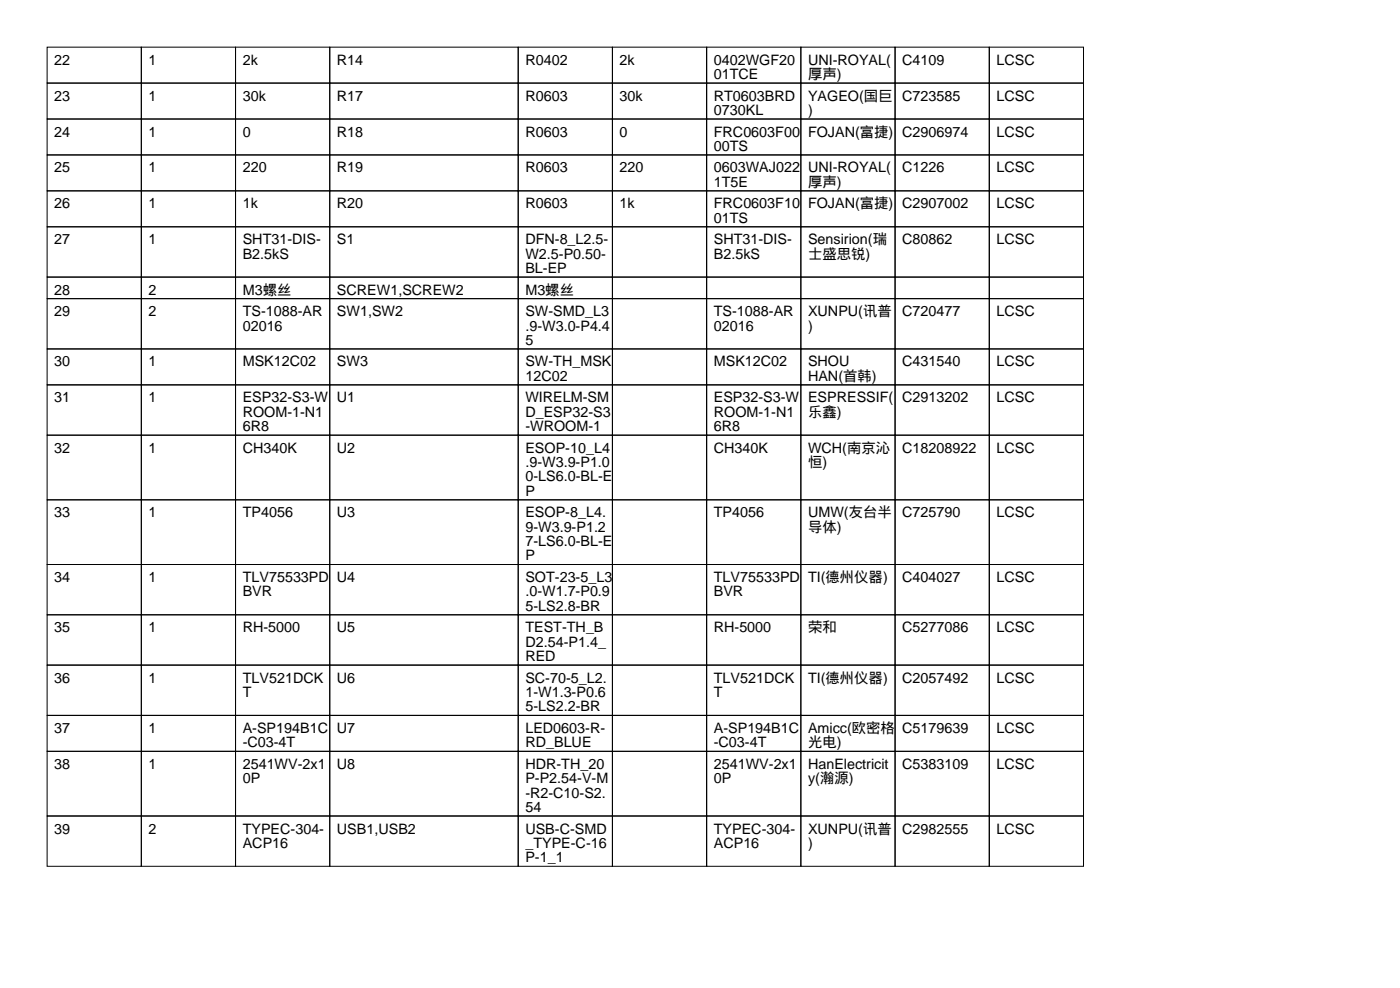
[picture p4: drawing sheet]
<svg xmlns="http://www.w3.org/2000/svg" width="297mm" height="210mm" viewBox="0 0 297 210" stroke-linecap="round" stroke-linejoin="round" font-family="sans-serif">
<defs><g id="words">
<g font-size="3">
<text x="11.5" y="13.7">22</text>
<text x="31.5" y="13.7">1</text>
<text x="51.5" y="13.7">2k</text>
<text x="71.5" y="13.7">R14</text>
<text x="111.5" y="13.7">R0402</text>
<text x="131.5" y="13.7">2k</text>
<text x="151.5" y="13.7">0402WGF20</text>
<text x="151.5" y="16.8">01TCE</text>
<text x="171.5" y="13.7">UNI-ROYAL(</text>
<text x="171.5" y="16.8">厚声)</text>
<text x="191.5" y="13.7">C4109</text>
<text x="211.5" y="13.7">LCSC</text>
<text x="11.5" y="21.3">23</text>
<text x="31.5" y="21.3">1</text>
<text x="51.5" y="21.3">30k</text>
<text x="71.5" y="21.3">R17</text>
<text x="111.5" y="21.3">R0603</text>
<text x="131.5" y="21.3">30k</text>
<text x="151.5" y="21.3">RT0603BRD</text>
<text x="171.5" y="21.3">YAGEO(国巨</text>
<text x="191.5" y="21.3">C723585</text>
<text x="211.5" y="21.3">LCSC</text>
<text x="11.5" y="29">24</text>
<text x="31.5" y="29">1</text>
<text x="51.5" y="29">0</text>
<text x="71.5" y="29">R18</text>
<text x="111.5" y="29">R0603</text>
<text x="131.5" y="29">0</text>
<text x="151.5" y="24.4">0730KL</text>
<text x="151.5" y="29">FRC0603F00</text>
<text x="171.5" y="24.4">)</text>
<text x="171.5" y="29">FOJAN(富捷)</text>
<text x="191.5" y="29">C2906974</text>
<text x="211.5" y="29">LCSC</text>
<text x="151.5" y="32">00TS</text>
<text x="11.5" y="36.6">25</text>
<text x="31.5" y="36.6">1</text>
<text x="51.5" y="36.6">220</text>
<text x="71.5" y="36.6">R19</text>
<text x="111.5" y="36.6">R0603</text>
<text x="131.5" y="36.6">220</text>
<text x="151.5" y="36.6">0603WAJ022</text>
<text x="151.5" y="39.6">1T5E</text>
<text x="171.5" y="36.6">UNI-ROYAL(</text>
<text x="171.5" y="39.6">厚声)</text>
<text x="191.5" y="36.6">C1226</text>
<text x="211.5" y="36.6">LCSC</text>
<text x="11.5" y="44.2">26</text>
<text x="31.5" y="44.2">1</text>
<text x="51.5" y="44.2">1k</text>
<text x="71.5" y="44.2">R20</text>
<text x="111.5" y="44.2">R0603</text>
<text x="131.5" y="44.2">1k</text>
<text x="151.5" y="44.2">FRC0603F10</text>
<text x="151.5" y="47.2">01TS</text>
<text x="171.5" y="44.2">FOJAN(富捷)</text>
<text x="191.5" y="44.2">C2907002</text>
<text x="211.5" y="44.2">LCSC</text>
<text x="11.5" y="51.8">27</text>
<text x="31.5" y="51.8">1</text>
<text x="51.5" y="51.8">SHT31-DIS-</text>
<text x="71.5" y="51.8">S1</text>
<text x="111.5" y="51.8">DFN-8_L2.5-</text>
<text x="151.5" y="51.8">SHT31-DIS-</text>
<text x="171.5" y="51.8">Sensirion(瑞</text>
<text x="191.5" y="51.8">C80862</text>
<text x="211.5" y="51.8">LCSC</text>
<text x="51.5" y="54.9">B2.5kS</text>
<text x="111.5" y="54.9">W2.5-P0.50-</text>
<text x="111.5" y="57.9">BL-EP</text>
<text x="151.5" y="54.9">B2.5kS</text>
<text x="171.5" y="54.9">士盛思锐)</text>
<text x="11.5" y="62.5">28</text>
<text x="31.5" y="62.5">2</text>
<text x="51.5" y="62.5">M3螺丝</text>
<text x="71.5" y="62.5">SCREW1,SCREW2</text>
<text x="111.5" y="62.5">M3螺丝</text>
<text x="11.5" y="67.1">29</text>
<text x="31.5" y="67.1">2</text>
<text x="51.5" y="67.1">TS-1088-AR</text>
<text x="51.5" y="70.1">02016</text>
<text x="71.5" y="67.1">SW1,SW2</text>
<text x="111.5" y="67.1">SW-SMD_L3</text>
<text x="111.5" y="70.1">.9-W3.0-P4.4</text>
<text x="151.5" y="67.1">TS-1088-AR</text>
<text x="151.5" y="70.1">02016</text>
<text x="171.5" y="67.1">XUNPU(讯普</text>
<text x="171.5" y="70.1">)</text>
<text x="191.5" y="67.1">C720477</text>
<text x="211.5" y="67.1">LCSC</text>
<text x="11.5" y="77.7">30</text>
<text x="31.5" y="77.7">1</text>
<text x="51.5" y="77.7">MSK12C02</text>
<text x="71.5" y="77.7">SW3</text>
<text x="111.5" y="73.2">5</text>
<text x="111.5" y="77.7">SW-TH_MSK</text>
<text x="151.5" y="77.7">MSK12C02</text>
<text x="171.5" y="77.7">SHOU</text>
<text x="191.5" y="77.7">C431540</text>
<text x="211.5" y="77.7">LCSC</text>
<text x="111.5" y="80.8">12C02</text>
<text x="171.5" y="80.8">HAN(首韩)</text>
<text x="11.5" y="85.3">31</text>
<text x="31.5" y="85.3">1</text>
<text x="51.5" y="85.3">ESP32-S3-W</text>
<text x="51.5" y="88.4">ROOM-1-N1</text>
<text x="71.5" y="85.3">U1</text>
<text x="111.5" y="85.3">WIRELM-SM</text>
<text x="111.5" y="88.4">D_ESP32-S3</text>
<text x="151.5" y="85.3">ESP32-S3-W</text>
<text x="151.5" y="88.4">ROOM-1-N1</text>
<text x="171.5" y="85.3">ESPRESSIF(</text>
<text x="171.5" y="88.4">乐鑫)</text>
<text x="191.5" y="85.3">C2913202</text>
<text x="211.5" y="85.3">LCSC</text>
<text x="51.5" y="91.4">6R8</text>
<text x="111.5" y="91.4">-WROOM-1</text>
<text x="151.5" y="91.4">6R8</text>
<text x="11.5" y="96">32</text>
<text x="31.5" y="96">1</text>
<text x="51.5" y="96">CH340K</text>
<text x="71.5" y="96">U2</text>
<text x="111.5" y="96">ESOP-10_L4</text>
<text x="111.5" y="99.1">.9-W3.9-P1.0</text>
<text x="151.5" y="96">CH340K</text>
<text x="171.5" y="96">WCH(南京沁</text>
<text x="171.5" y="99.1">恒)</text>
<text x="191.5" y="96">C18208922</text>
<text x="211.5" y="96">LCSC</text>
<text x="111.5" y="102.1">0-LS6.0-BL-E</text>
<text x="111.5" y="105.2">P</text>
<text x="11.5" y="109.7">33</text>
<text x="31.5" y="109.7">1</text>
<text x="51.5" y="109.7">TP4056</text>
<text x="71.5" y="109.7">U3</text>
<text x="111.5" y="109.7">ESOP-8_L4.</text>
<text x="111.5" y="112.8">9-W3.9-P1.2</text>
<text x="151.5" y="109.7">TP4056</text>
<text x="171.5" y="109.7">UMW(友台半</text>
<text x="171.5" y="112.8">导体)</text>
<text x="191.5" y="109.7">C725790</text>
<text x="211.5" y="109.7">LCSC</text>
<text x="111.5" y="115.8">7-LS6.0-BL-E</text>
<text x="111.5" y="118.9">P</text>
<text x="11.5" y="123.4">34</text>
<text x="31.5" y="123.4">1</text>
<text x="51.5" y="123.4">TLV75533PD</text>
<text x="71.5" y="123.4">U4</text>
<text x="111.5" y="123.4">SOT-23-5_L3</text>
<text x="151.5" y="123.4">TLV75533PD</text>
<text x="171.5" y="123.4">TI(德州仪器)</text>
<text x="191.5" y="123.4">C404027</text>
<text x="211.5" y="123.4">LCSC</text>
<text x="51.5" y="126.5">BVR</text>
<text x="111.5" y="126.5">.0-W1.7-P0.9</text>
<text x="111.5" y="129.5">5-LS2.8-BR</text>
<text x="151.5" y="126.5">BVR</text>
<text x="11.5" y="134.1">35</text>
<text x="31.5" y="134.1">1</text>
<text x="51.5" y="134.1">RH-5000</text>
<text x="71.5" y="134.1">U5</text>
<text x="111.5" y="134.1">TEST-TH_B</text>
<text x="111.5" y="137.2">D2.54-P1.4_</text>
<text x="151.5" y="134.1">RH-5000</text>
<text x="171.5" y="134.1">荣和</text>
<text x="191.5" y="134.1">C5277086</text>
<text x="211.5" y="134.1">LCSC</text>
<text x="111.5" y="140.2">RED</text>
<text x="11.5" y="144.8">36</text>
<text x="31.5" y="144.8">1</text>
<text x="51.5" y="144.8">TLV521DCK</text>
<text x="51.5" y="147.8">T</text>
<text x="71.5" y="144.8">U6</text>
<text x="111.5" y="144.8">SC-70-5_L2.</text>
<text x="111.5" y="147.8">1-W1.3-P0.6</text>
<text x="151.5" y="144.8">TLV521DCK</text>
<text x="151.5" y="147.8">T</text>
<text x="171.5" y="144.8">TI(德州仪器)</text>
<text x="191.5" y="144.8">C2057492</text>
<text x="211.5" y="144.8">LCSC</text>
<text x="11.5" y="155.5">37</text>
<text x="31.5" y="155.5">1</text>
<text x="51.5" y="155.5">A-SP194B1C</text>
<text x="71.5" y="155.5">U7</text>
<text x="111.5" y="150.9">5-LS2.2-BR</text>
<text x="111.5" y="155.5">LED0603-R-</text>
<text x="151.5" y="155.5">A-SP194B1C</text>
<text x="171.5" y="155.5">Amicc(欧密格</text>
<text x="191.5" y="155.5">C5179639</text>
<text x="211.5" y="155.5">LCSC</text>
<text x="51.5" y="158.5">-C03-4T</text>
<text x="111.5" y="158.5">RD_BLUE</text>
<text x="151.5" y="158.5">-C03-4T</text>
<text x="171.5" y="158.5">光电)</text>
<text x="11.5" y="163.1">38</text>
<text x="31.5" y="163.1">1</text>
<text x="51.5" y="163.1">2541WV-2x1</text>
<text x="51.5" y="166.1">0P</text>
<text x="71.5" y="163.1">U8</text>
<text x="111.5" y="163.1">HDR-TH_20</text>
<text x="111.5" y="166.1">P-P2.54-V-M</text>
<text x="151.5" y="163.1">2541WV-2x1</text>
<text x="151.5" y="166.1">0P</text>
<text x="171.5" y="163.1">HanElectricit</text>
<text x="171.5" y="166.1">y(瀚源)</text>
<text x="191.5" y="163.1">C5383109</text>
<text x="211.5" y="163.1">LCSC</text>
<text x="111.5" y="169.2">-R2-C10-S2.</text>
<text x="111.5" y="172.2">54</text>
<text x="11.5" y="176.8">39</text>
<text x="31.5" y="176.8">2</text>
<text x="51.5" y="176.8">TYPEC-304-</text>
<text x="51.5" y="179.8">ACP16</text>
<text x="71.5" y="176.8">USB1,USB2</text>
<text x="111.5" y="176.8">USB-C-SMD</text>
<text x="111.5" y="179.8">_TYPE-C-16</text>
<text x="151.5" y="176.8">TYPEC-304-</text>
<text x="151.5" y="179.8">ACP16</text>
<text x="171.5" y="176.8">XUNPU(讯普</text>
<text x="171.5" y="179.8">)</text>
<text x="191.5" y="176.8">C2982555</text>
<text x="211.5" y="176.8">LCSC</text>
<text x="111.5" y="182.9">P-1_1</text>
</g>
</g></defs>
<g fill="none" stroke="#000" stroke-width=".21">
<path d="M10 10h20v7.6h-20zM10 17.6h20v7.6h-20zM30 10h20v7.6h-20zM30 17.6h20v7.6h-20zM50 10h20v7.6h-20zM50 17.6h20v7.6h-20zM70 10h40v7.6h-40zM70 17.6h40v7.6h-40zM110 10h20v7.6h-20zM110 17.6h20v7.6h-20zM130 10h20v7.6h-20zM130 17.6h20v7.6h-20z"/>
<path d="M150 10h20v7.6h-20zM150 17.6h20v7.6h-20zM170 10h20v7.6h-20zM170 17.6h20v7.6h-20zM190 10h20v7.6h-20zM190 17.6h20v7.6h-20zM210 10h20v7.6h-20zM210 17.6h20v7.6h-20zM10 25.2h20v7.7h-20zM10 32.9h20v7.6h-20zM30 25.2h20v7.7h-20zM30 32.9h20v7.6h-20z"/>
<path d="M50 25.2h20v7.7h-20zM50 32.9h20v7.6h-20zM70 25.2h40v7.7h-40zM70 32.9h40v7.6h-40zM110 25.2h20v7.7h-20zM110 32.9h20v7.6h-20zM130 25.2h20v7.7h-20zM130 32.9h20v7.6h-20zM150 25.2h20v7.7h-20zM150 32.9h20v7.6h-20zM170 25.2h20v7.7h-20zM170 32.9h20v7.6h-20z"/>
<path d="M190 25.2h20v7.7h-20zM190 32.9h20v7.6h-20zM210 25.2h20v7.7h-20zM210 32.9h20v7.6h-20zM10 40.5h20v7.6h-20zM10 48.1h20v10.7h-20zM10 58.8h20v4.5h-20zM30 40.5h20v7.6h-20zM30 48.1h20v10.7h-20zM30 58.8h20v4.5h-20zM50 40.5h20v7.6h-20zM50 48.1h20v10.7h-20z"/>
<path d="M50 58.8h20v4.5h-20zM70 40.5h40v7.6h-40zM70 48.1h40v10.7h-40zM70 58.8h40v4.5h-40zM110 40.5h20v7.6h-20zM110 48.1h20v10.7h-20zM110 58.8h20v4.5h-20zM130 40.5h20v7.6h-20zM130 48.1h20v10.7h-20zM130 58.8h20v4.5h-20zM150 40.5h20v7.6h-20zM150 48.1h20v10.7h-20z"/>
<path d="M150 58.8h20v4.5h-20zM170 40.5h20v7.6h-20zM170 48.1h20v10.7h-20zM170 58.8h20v4.5h-20zM190 40.5h20v7.6h-20zM190 48.1h20v10.7h-20zM190 58.8h20v4.5h-20zM210 40.5h20v7.6h-20zM210 48.1h20v10.7h-20zM210 58.8h20v4.5h-20zM10 63.3h20v10.7h-20zM10 74h20v7.6h-20z"/>
<path d="M30 63.3h20v10.7h-20zM30 74h20v7.6h-20zM50 63.3h20v10.7h-20zM50 74h20v7.6h-20zM70 63.3h40v10.7h-40zM70 74h40v7.6h-40zM110 63.3h20v10.7h-20zM110 74h20v7.6h-20zM130 63.3h20v10.7h-20zM130 74h20v7.6h-20zM150 63.3h20v10.7h-20zM150 74h20v7.6h-20z"/>
<path d="M170 63.3h20v10.7h-20zM170 74h20v7.6h-20zM190 63.3h20v10.7h-20zM190 74h20v7.6h-20zM210 63.3h20v10.7h-20zM210 74h20v7.6h-20zM10 81.6h20v10.7h-20zM10 92.3h20v13.7h-20zM30 81.6h20v10.7h-20zM30 92.3h20v13.7h-20zM50 81.6h20v10.7h-20zM50 92.3h20v13.7h-20z"/>
<path d="M70 81.6h40v10.7h-40zM70 92.3h40v13.7h-40zM110 81.6h20v10.7h-20zM110 92.3h20v13.7h-20zM130 81.6h20v10.7h-20zM130 92.3h20v13.7h-20zM150 81.6h20v10.7h-20zM150 92.3h20v13.7h-20zM170 81.6h20v10.7h-20zM170 92.3h20v13.7h-20zM190 81.6h20v10.7h-20zM190 92.3h20v13.7h-20z"/>
<path d="M210 81.6h20v10.7h-20zM210 92.3h20v13.7h-20zM10 106h20v13.7h-20zM10 119.7h20v10.7h-20zM30 106h20v13.7h-20zM30 119.7h20v10.7h-20zM50 106h20v13.7h-20zM50 119.7h20v10.7h-20zM70 106h40v13.7h-40zM70 119.7h40v10.7h-40zM110 106h20v13.7h-20zM110 119.7h20v10.7h-20z"/>
<path d="M130 106h20v13.7h-20zM130 119.7h20v10.7h-20zM150 106h20v13.7h-20zM150 119.7h20v10.7h-20zM170 106h20v13.7h-20zM170 119.7h20v10.7h-20zM190 106h20v13.7h-20zM190 119.7h20v10.7h-20zM210 106h20v13.7h-20zM210 119.7h20v10.7h-20zM10 130.4h20v10.7h-20zM30 130.4h20v10.7h-20z"/>
<path d="M50 130.4h20v10.7h-20zM70 130.4h40v10.7h-40zM110 130.4h20v10.7h-20zM130 130.4h20v10.7h-20zM150 130.4h20v10.7h-20zM170 130.4h20v10.7h-20zM190 130.4h20v10.7h-20zM210 130.4h20v10.7h-20zM10 141.1h20v10.6h-20zM10 151.7h20v7.7h-20zM10 159.4h20v13.7h-20zM30 141.1h20v10.6h-20z"/>
<path d="M30 151.7h20v7.7h-20zM30 159.4h20v13.7h-20zM50 141.1h20v10.6h-20zM50 151.7h20v7.7h-20zM50 159.4h20v13.7h-20zM70 141.1h40v10.6h-40zM70 151.7h40v7.7h-40zM70 159.4h40v13.7h-40zM110 141.1h20v10.6h-20zM110 151.7h20v7.7h-20zM110 159.4h20v13.7h-20zM130 141.1h20v10.6h-20z"/>
<path d="M130 151.7h20v7.7h-20zM130 159.4h20v13.7h-20zM150 141.1h20v10.6h-20zM150 151.7h20v7.7h-20zM150 159.4h20v13.7h-20zM170 141.1h20v10.6h-20zM170 151.7h20v7.7h-20zM170 159.4h20v13.7h-20zM190 141.1h20v10.6h-20zM190 151.7h20v7.7h-20zM190 159.4h20v13.7h-20zM210 141.1h20v10.6h-20z"/>
<path d="M210 151.7h20v7.7h-20zM210 159.4h20v13.7h-20zM10 173.1h20v10.6h-20zM30 173.1h20v10.6h-20zM50 173.1h20v10.6h-20zM70 173.1h40v10.6h-40zM110 173.1h20v10.6h-20zM130 173.1h20v10.6h-20zM150 173.1h20v10.6h-20zM170 173.1h20v10.6h-20zM190 173.1h20v10.6h-20zM210 173.1h20v10.6h-20z"/>
</g>
<use href="#words"/>
</svg>
